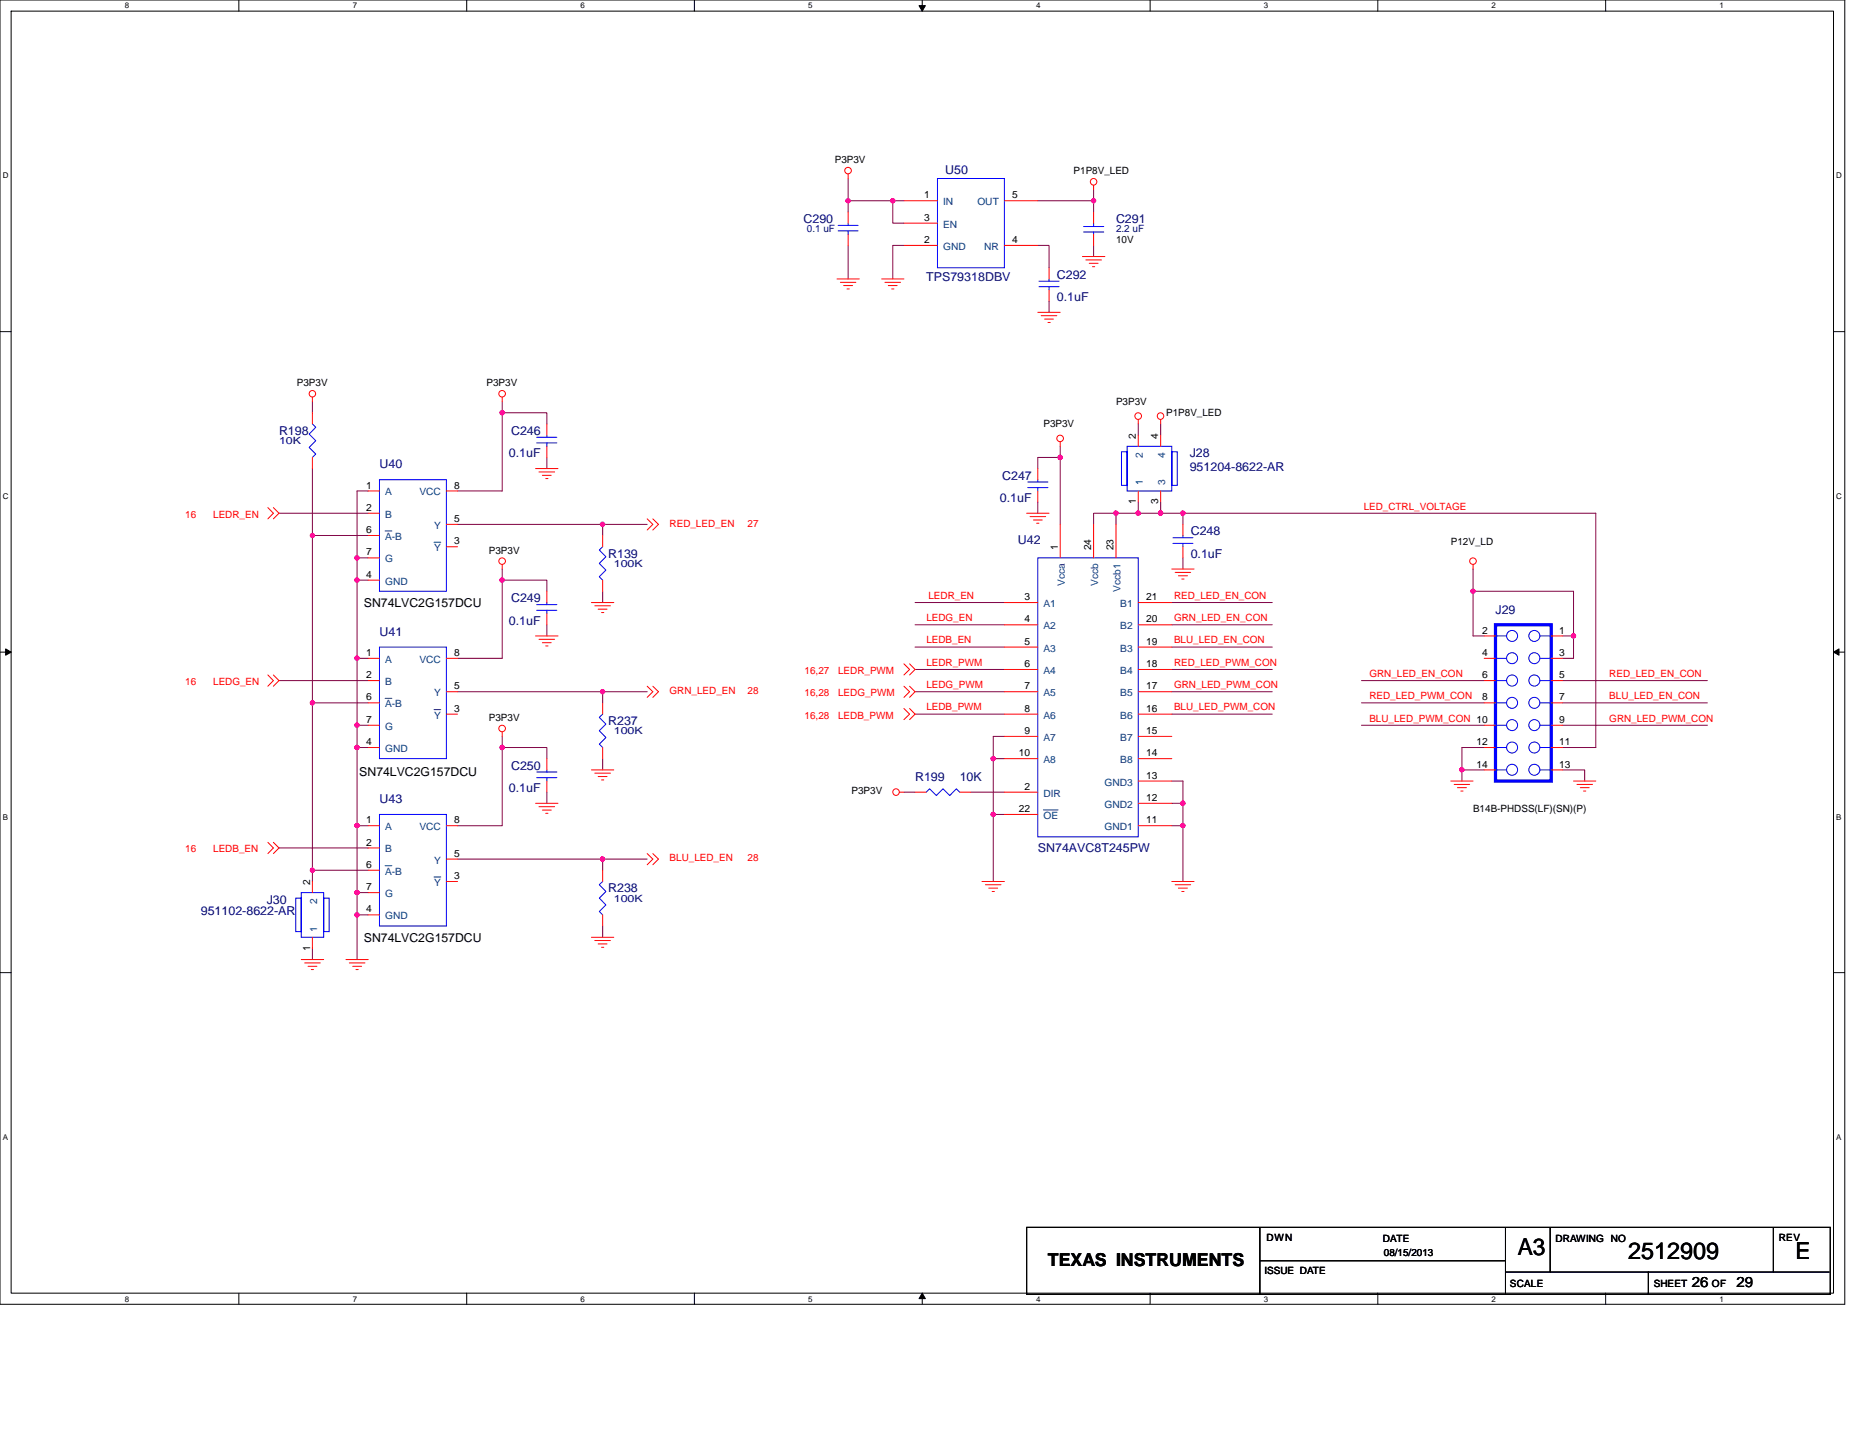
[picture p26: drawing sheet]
<svg xmlns="http://www.w3.org/2000/svg" width="279mm" height="216mm" viewBox="0 0 279 216" stroke-linecap="round" stroke-linejoin="round" font-family="sans-serif">
<defs><g id="words">
<g font-size="3.5">
<text x="228" y="188.6">A3</text>
<text x="244.6" y="189.2">2512909</text>
<text x="269.7" y="189.2">E</text>
</g>
<text font-size="2.7" x="157.4" y="190.2">TEXAS INSTRUMENTS</text>
<g font-size="2.2">
<text x="254.1" y="193.4">26</text>
<text x="260.8" y="193.4">29</text>
</g>
<g font-size="1.8" fill="#000080">
<text x="142" y="26.1">U50</text>
<text x="120.7" y="33.5">C290</text>
<text x="167.6" y="33.5">C291</text>
<text x="158.7" y="41.9">C292</text>
<text x="139.1" y="42.2">TPS79318DBV</text>
<text x="158.7" y="45.2">0.1uF</text>
<text x="41.9" y="65.3">R198</text>
<text x="76.8" y="65.3">C246</text>
<text x="57" y="70.4">U40</text>
<text x="76.4" y="68.7">0.1uF</text>
<text x="178.7" y="68.7">J28</text>
<text x="178.7" y="70.7">951204-8622-AR</text>
<text x="150.2" y="75.4">0.1uF</text>
<text x="150.5" y="72.1">C247</text>
<text x="91.4" y="83.8">R139</text>
<text x="152.9" y="81.8">U42</text>
<text x="178.9" y="80.4">C248</text>
<text x="178.9" y="83.8">0.1uF</text>
<text x="57" y="95.5">U41</text>
<text x="76.4" y="93.9">0.1uF</text>
<text x="76.8" y="90.5">C249</text>
<text x="224.6" y="92.2">J29</text>
<text x="91.4" y="108.9">R237</text>
<text x="76.4" y="119">0.1uF</text>
<text x="76.8" y="115.6">C250</text>
<text x="137.5" y="117.3">R199</text>
<text x="144.2" y="117.3">10K</text>
<text x="57" y="120.7">U43</text>
<text x="155.9" y="128">SN74AVC8T245PW</text>
<text x="30.2" y="137.4">951102-8622-AR</text>
<text x="40.1" y="135.8">J30</text>
<text x="91.4" y="134.1">R238</text>
</g>
<g font-size="1.8">
<text x="54.7" y="91.2">SN74LVC2G157DCU</text>
<text x="54" y="116.6">SN74LVC2G157DCU</text>
<text x="54.7" y="141.5">SN74LVC2G157DCU</text>
</g>
<g font-size="1.5">
<text x="125.4" y="24.5">P3P3V</text>
<text x="138.8" y="29.8">1</text>
<text x="152" y="29.8">5</text>
<text x="161.3" y="26.2">P1P8V_LED</text>
<text x="138.8" y="33.2">3</text>
<text x="138.8" y="36.5">2</text>
<text x="152" y="36.5">4</text>
<text x="167.6" y="36.6">10V</text>
<text x="44.6" y="58">P3P3V</text>
<text x="73.1" y="58">P3P3V</text>
<text x="156.7" y="64.2">P3P3V</text>
<text x="167.6" y="60.9">P3P3V</text>
<text x="170.6" y="65.9" transform="rotate(-90 170.6 65.9)">2</text>
<text x="174" y="65.9" transform="rotate(-90 174 65.9)">4</text>
<text x="175.2" y="62.5">P1P8V_LED</text>
<text x="55" y="73.4">1</text>
<text x="55" y="76.8">2</text>
<text x="68.2" y="73.4">8</text>
<text x="170.6" y="75.8" transform="rotate(-90 170.6 75.8)">1</text>
<text x="174" y="75.8" transform="rotate(-90 174 75.8)">3</text>
<text x="55" y="83.5">7</text>
<text x="55" y="80.1">6</text>
<text x="68.2" y="78.4">5</text>
<text x="68.2" y="81.8">3</text>
<text x="73.4" y="83.2">P3P3V</text>
<text x="158.9" y="82.7" transform="rotate(-90 158.9 82.7)">1</text>
<text x="163.9" y="82.7" transform="rotate(-90 163.9 82.7)">24</text>
<text x="167.3" y="82.7" transform="rotate(-90 167.3 82.7)">23</text>
<text x="217.9" y="81.8">P12V_LD</text>
<text x="55" y="86.8">4</text>
<text x="153.9" y="90.2">3</text>
<text x="153.9" y="93.5">4</text>
<text x="172.1" y="90.2">21</text>
<text x="172.1" y="93.5">20</text>
<text x="222.6" y="95.2">2</text>
<text x="234.2" y="95.2">1</text>
<text x="55" y="98.6">1</text>
<text x="55" y="101.9">2</text>
<text x="68.2" y="98.6">8</text>
<text x="153.9" y="96.9">5</text>
<text x="153.9" y="100.2">6</text>
<text x="172.1" y="96.9">19</text>
<text x="172.1" y="100.2">18</text>
<text x="222.6" y="101.9">6</text>
<text x="222.6" y="98.6">4</text>
<text x="234.2" y="98.6">3</text>
<text x="234.2" y="101.9">5</text>
<text x="55" y="105.2">6</text>
<text x="68.2" y="103.6">5</text>
<text x="68.2" y="106.9">3</text>
<text x="153.9" y="103.6">7</text>
<text x="153.9" y="106.9">8</text>
<text x="172.1" y="103.6">17</text>
<text x="172.1" y="106.9">16</text>
<text x="222.6" y="105.2">8</text>
<text x="234.2" y="105.2">7</text>
<text x="55" y="112">4</text>
<text x="55" y="108.6">7</text>
<text x="73.4" y="108.3">P3P3V</text>
<text x="153" y="113.6">10</text>
<text x="153.9" y="110.3">9</text>
<text x="172.1" y="110.3">15</text>
<text x="172.1" y="113.6">14</text>
<text x="221.8" y="112">12</text>
<text x="234.2" y="108.6">9</text>
<text x="234.2" y="112">11</text>
<text x="127.9" y="119.4">P3P3V</text>
<text x="153.9" y="118.7">2</text>
<text x="172.1" y="117">13</text>
<text x="221.8" y="115.3">14</text>
<text x="234.2" y="115.3">13</text>
<text x="55" y="123.7">1</text>
<text x="68.2" y="123.7">8</text>
<text x="153" y="122">22</text>
<text x="172.1" y="123.7">11</text>
<text x="172.1" y="120.3">12</text>
<text x="221.3" y="122">B14B-PHDSS(LF)(SN)(P)</text>
<text x="55" y="127">2</text>
<text x="55" y="130.4">6</text>
<text x="68.2" y="128.7">5</text>
<text x="46.6" y="132.9" transform="rotate(-90 46.6 132.9)">2</text>
<text x="55" y="137.1">4</text>
<text x="55" y="133.8">7</text>
<text x="68.2" y="132.1">3</text>
<text x="46.6" y="142.8" transform="rotate(-90 46.6 142.8)">1</text>
<text x="189.9" y="191.5">ISSUE DATE</text>
<text x="190.3" y="186.4">DWN</text>
<text x="207.7" y="186.6">DATE</text>
<text x="207.9" y="188.8">08/15/2013</text>
<text x="233.7" y="186.6">DRAWING</text>
<text x="242" y="186.6">NO</text>
<text x="267.2" y="186.4">REV</text>
<text x="226.8" y="193.3">SCALE</text>
<text x="248.4" y="193.3">SHEET</text>
<text x="257.2" y="193.3">OF</text>
</g>
<g font-size="1.5" fill="#000080">
<text x="121.2" y="34.9">0.1 uF</text>
<text x="167.6" y="34.9">2.2 uF</text>
<text x="41.9" y="66.7">10K</text>
<text x="92.2" y="85.2">100K</text>
<text x="92.2" y="110.3">100K</text>
<text x="92.2" y="135.5">100K</text>
</g>
<g font-size="1.5" fill="#004080">
<text x="141.7" y="30.8">IN</text>
<text x="141.7" y="34.2">EN</text>
<text x="146.8" y="30.8">OUT</text>
<text x="141.7" y="37.5">GND</text>
<text x="147.8" y="37.5">NR</text>
<text x="171.7" y="68.7" transform="rotate(-90 171.7 68.7)">2</text>
<text x="175" y="68.7" transform="rotate(-90 175 68.7)">4</text>
<text x="57.8" y="74.4">A</text>
<text x="57.8" y="77.8">B</text>
<text x="63" y="74.4">VCC</text>
<text x="171.7" y="72.9" transform="rotate(-90 171.7 72.9)">1</text>
<text x="175" y="72.9" transform="rotate(-90 175 72.9)">3</text>
<text x="57.8" y="81.1">A-B</text>
<text x="65.2" y="82.8">Y</text>
<text x="65.2" y="79.5">Y</text>
<text x="57.8" y="87.8">GND</text>
<text x="57.8" y="84.5">G</text>
<text x="160" y="88.1" transform="rotate(-90 160 88.1)">Vcca</text>
<text x="165" y="88.1" transform="rotate(-90 165 88.1)">Vccb</text>
<text x="168.3" y="88.9" transform="rotate(-90 168.3 88.9)">Vccb1</text>
<text x="156.7" y="91.2">A1</text>
<text x="156.7" y="94.6">A2</text>
<text x="168.3" y="91.2">B1</text>
<text x="168.3" y="94.6">B2</text>
<text x="57.8" y="99.6">A</text>
<text x="63" y="99.6">VCC</text>
<text x="156.7" y="97.9">A3</text>
<text x="156.7" y="101.3">A4</text>
<text x="168.3" y="97.9">B3</text>
<text x="168.3" y="101.3">B4</text>
<text x="57.8" y="102.9">B</text>
<text x="57.8" y="106.3">A-B</text>
<text x="65.2" y="108">Y</text>
<text x="65.2" y="104.6">Y</text>
<text x="156.7" y="104.6">A5</text>
<text x="156.7" y="108">A6</text>
<text x="168.3" y="104.6">B5</text>
<text x="168.3" y="108">B6</text>
<text x="57.8" y="113">GND</text>
<text x="57.8" y="109.6">G</text>
<text x="156.7" y="111.3">A7</text>
<text x="168.3" y="111.3">B7</text>
<text x="156.7" y="114.7">A8</text>
<text x="156.7" y="119.7">DIR</text>
<text x="165.9" y="118">GND3</text>
<text x="168.3" y="114.7">B8</text>
<text x="57.8" y="124.7">A</text>
<text x="63" y="124.7">VCC</text>
<text x="156.7" y="123">OE</text>
<text x="165.9" y="124.7">GND1</text>
<text x="165.9" y="121.4">GND2</text>
<text x="57.8" y="128.1">B</text>
<text x="57.8" y="131.4">A-B</text>
<text x="65.2" y="129.8">Y</text>
<text x="47.6" y="135.8" transform="rotate(-90 47.6 135.8)">2</text>
<text x="57.8" y="134.8">G</text>
<text x="65.2" y="133.1">Y</text>
<text x="47.6" y="140" transform="rotate(-90 47.6 140)">1</text>
<text x="57.8" y="138.1">GND</text>
</g>
<g font-size="1.5" fill="#f00">
<text x="27.8" y="77.8">16</text>
<text x="32" y="77.8">LEDR_EN</text>
<text x="204.9" y="76.6">LED_CTRL_VOLTAGE</text>
<text x="100.6" y="79.1">RED_LED_EN</text>
<text x="112.3" y="79.1">27</text>
<text x="139.5" y="90">LEDR_EN</text>
<text x="176.4" y="90">RED_LED_EN_CON</text>
<text x="139.1" y="93.3">LEDG_EN</text>
<text x="176.4" y="93.3">GRN_LED_EN_CON</text>
<text x="120.9" y="101.3">16,27</text>
<text x="125.9" y="101.3">LEDR_PWM</text>
<text x="139.1" y="96.7">LEDB_EN</text>
<text x="139.1" y="100">LEDR_PWM</text>
<text x="176.4" y="96.7">BLU_LED_EN_CON</text>
<text x="176.4" y="100">RED_LED_PWM_CON</text>
<text x="205.7" y="101.7">GRN_LED_EN_CON</text>
<text x="241.7" y="101.7">RED_LED_EN_CON</text>
<text x="27.8" y="102.9">16</text>
<text x="32" y="102.9">LEDG_EN</text>
<text x="100.6" y="104.3">GRN_LED_EN</text>
<text x="112.3" y="104.3">28</text>
<text x="120.9" y="104.6">16,28</text>
<text x="120.9" y="108">16,28</text>
<text x="125.9" y="104.6">LEDG_PWM</text>
<text x="125.9" y="108">LEDB_PWM</text>
<text x="139.1" y="103.4">LEDG_PWM</text>
<text x="139.1" y="106.7">LEDB_PWM</text>
<text x="176.4" y="103.4">GRN_LED_PWM_CON</text>
<text x="176.4" y="106.7">BLU_LED_PWM_CON</text>
<text x="205.7" y="105.1">RED_LED_PWM_CON</text>
<text x="241.7" y="105.1">BLU_LED_EN_CON</text>
<text x="205.7" y="108.4">BLU_LED_PWM_CON 10</text>
<text x="241.7" y="108.4">GRN_LED_PWM_CON</text>
<text x="27.8" y="128.1">16</text>
<text x="32" y="128.1">LEDB_EN</text>
<text x="100.6" y="129.4">BLU_LED_EN</text>
<text x="112.3" y="129.4">28</text>
</g>
<g font-size="1.2">
<text x="18.8" y="1.3">8</text>
<text x="53" y="1.3">7</text>
<text x="87.2" y="1.3">6</text>
<text x="121.4" y="1.3">5</text>
<text x="155.6" y="1.3">4</text>
<text x="189.9" y="1.3">3</text>
<text x="224.1" y="1.3">2</text>
<text x="258.3" y="1.3">1</text>
<text x=".4" y="26.8">D</text>
<text x="275.8" y="26.8">D</text>
<text x=".4" y="75">C</text>
<text x="275.8" y="75">C</text>
<text x=".4" y="123.1">B</text>
<text x="275.8" y="123.1">B</text>
<text x=".4" y="171.3">A</text>
<text x="275.8" y="171.3">A</text>
<text x="18.8" y="195.6">8</text>
<text x="53" y="195.6">7</text>
<text x="87.2" y="195.6">6</text>
<text x="121.4" y="195.6">5</text>
<text x="155.6" y="195.6">4</text>
<text x="189.9" y="195.6">3</text>
<text x="224.1" y="195.6">2</text>
<text x="258.3" y="195.6">1</text>
</g>
</g></defs>
<path d="M0 0h277.1v196h-277.1zM1.7 1.7h273.7v192.6h-273.7z" fill="none" stroke="#000" stroke-width=".15"/>
<g fill="#fff">
<path d="M18.8 .2h.6v1.3h-.6z"/>
<path d="M18.8 194.5h.6v1.3h-.6z"/>
</g>
<path d="M35.9 0v1.7M35.9 194.3v1.7" fill="none" stroke="#000" stroke-width=".15"/>
<g fill="#fff">
<path d="M53 .2h.6v1.3h-.6z"/>
<path d="M53 194.5h.6v1.3h-.6z"/>
</g>
<path d="M70.1 0v1.7M70.1 194.3v1.7" fill="none" stroke="#000" stroke-width=".15"/>
<g fill="#fff">
<path d="M87.2 .2h.7v1.3h-.7z"/>
<path d="M87.2 194.5h.7v1.3h-.7z"/>
</g>
<path d="M104.3 0v1.7M104.3 194.3v1.7" fill="none" stroke="#000" stroke-width=".15"/>
<g fill="#fff">
<path d="M121.4 .2h.7v1.3h-.7z"/>
<path d="M121.4 194.5h.7v1.3h-.7z"/>
</g>
<path d="M138.5 0v1.7M138.5 194.3v1.7" fill="none" stroke="#000" stroke-width=".15"/>
<path d="M138 .8h1l-.5 .9zM138.5 194.3l.5 .8h-1z" fill="#000" stroke="#000" stroke-width=".15"/>
<g fill="#fff">
<path d="M155.6 .2h.7v1.3h-.7z"/>
<path d="M155.6 194.5h.7v1.3h-.7z"/>
</g>
<path d="M172.8 0v1.7M172.8 194.3v1.7" fill="none" stroke="#000" stroke-width=".15"/>
<g fill="#fff">
<path d="M189.9 .2h.6v1.3h-.6z"/>
<path d="M189.9 194.5h.6v1.3h-.6z"/>
</g>
<path d="M207 0v1.7M207 194.3v1.7" fill="none" stroke="#000" stroke-width=".15"/>
<g fill="#fff">
<path d="M224.1 .2h.6v1.3h-.6z"/>
<path d="M224.1 194.5h.6v1.3h-.6z"/>
</g>
<path d="M241.2 0v1.7M241.2 194.3v1.7" fill="none" stroke="#000" stroke-width=".15"/>
<g fill="#fff">
<path d="M258.3 .2h.7v1.3h-.7z"/>
<path d="M258.3 194.5h.7v1.3h-.7z"/>
<path d="M.4 25.7h.9v1.4h-.9z"/>
<path d="M275.8 25.7h.9v1.4h-.9z"/>
<path d="M.4 73.9h.9v1.3h-.9z"/>
<path d="M275.8 73.9h.9v1.3h-.9z"/>
</g>
<path d="M0 49.8h1.7M275.4 49.8h1.7" fill="none" stroke="#000" stroke-width=".15"/>
<g fill="#fff">
<path d="M.4 122h.8v1.4h-.8z"/>
<path d="M275.8 122h.8v1.4h-.8z"/>
</g>
<path d="M0 98h1.7M275.4 98h1.7" fill="none" stroke="#000" stroke-width=".15"/>
<path d="M.8 97.5l.9 .5-.9 .4zM275.4 98l.8-.5v.9z" fill="#000" stroke="#000" stroke-width=".15"/>
<g fill="#fff">
<path d="M.4 170.2h.8v1.3h-.8z"/>
<path d="M275.8 170.2h.8v1.3h-.8z"/>
</g>
<path d="M0 146.1h1.7M275.4 146.1h1.7M154.2 184.4h120.7v10.1h-120.7zM189.3 184.4v10.1M189.3 189.4h36.8M226.1 184.4v10.1M226.1 191.1h6.8M232.9 184.4v6.7h41.9M247.6 191.1v3.4M266.4 184.4v6.7" fill="none" stroke="#000" stroke-width=".15"/>
<g fill="none" stroke="#800040" stroke-width=".15">
<path d="M127.4 30.2h6.7M127.4 36.9v5M127.4 30.2v1.7M127.4 26.8v3.4M134.1 30.2h1.7M134.1 30.2v3.3h1.7M135.8 36.9h-1.7v5M155.9 30.2h8.4v1.7M155.9 36.9h1.7v3.3M164.3 36.9v1.6M164.3 28.5v1.7M157.6 45.3v1.6"/>
<path d="M41.9 77.1h13.4M46.9 60.3v1.7M46.9 70.4v10.1M55.3 73.8h-1.7v10M68.7 78.8h21.8M75.4 62v11.8h-6.7M75.4 60.3v1.7h6.7v1.7M82.1 68.7v1.7M90.5 78.8h6.7M90.5 78.8v1.7M155.9 75.4v1.7M159.3 68.7h-3.4v1.7"/>
<path d="M159.3 68.7v10.1M159.3 67.1v1.6M167.6 77.1h-3.3v1.7M167.6 77.1v1.7M167.6 77.1h3.4M171 63.7v1.7M171 75.4v1.7M171 77.1h3.3M174.3 77.1h3.4M174.3 63.7v1.7M174.3 75.4v1.7M177.7 77.1v1.7"/>
<path d="M177.7 77.1h62v35.2h-5M46.9 80.5h8.4M46.9 80.5v25.1M53.6 83.8v3.4M53.6 98.9v10.1M53.6 87.2v11.7h1.7M53.6 83.8h1.7M53.6 87.2h1.7M75.4 87.2v11.7h-6.7M75.4 85.5v1.7h6.7v1.6M82.1 93.9v1.6M90.5 88.8v1.7"/>
<path d="M137.5 93.9h13.4M137.5 97.2h13.4M137.5 90.5h13.4M176 90.5h15.1M176 97.2h15.1M176 93.9h15.1M177.7 83.8v1.7M221.3 88.8v6.7h1.6M221.3 85.5v3.3M221.3 88.8h15.1v6.7M234.7 95.5h1.7M236.4 95.5v3.4h-1.7"/>
<path d="M41.9 102.3h13.4M46.9 105.6h8.4M46.9 105.6v25.1M53.6 109v3.3M53.6 112.3v11.8h1.7M53.6 109h1.7M53.6 112.3h1.7M68.7 103.9h21.8M75.4 112.3v11.8h-6.7M75.4 110.6v1.7h6.7v1.7M82.1 119v1.7M90.5 103.9h6.7"/>
<path d="M90.5 114v1.7M90.5 103.9v1.7M135.8 119h1.7M137.5 100.6h13.4M137.5 103.9h13.4M137.5 107.3h13.4M145.8 119h5.1M149.2 114h1.7M149.2 114v8.4M150.9 110.6h-1.7v3.4M176 100.6h15.1M176 103.9h15.1"/>
<path d="M176 107.3h15.1M176 117.3h1.7v3.4M204.5 105.6h18.4M204.5 109h18.4M204.5 102.3h18.4M219.6 115.7h3.3M219.6 115.7v1.6M222.9 112.3h-3.3v3.4M234.7 115.7h3.3v1.6M234.7 109h21.8M234.7 102.3h21.8M234.7 105.6h21.8"/>
<path d="M41.9 127.4h13.4M46.9 130.7h8.4M46.9 130.7v1.7M53.6 134.1v3.4M53.6 137.5v6.7M53.6 124.1v10M53.6 134.1h1.7M53.6 137.5h1.7M68.7 129.1h21.8M90.5 129.1h6.7M90.5 139.1v1.7M90.5 129.1v1.6"/>
<path d="M149.2 122.4v10M149.2 122.4h1.7M176 124.1h1.7M176 120.7h1.7M177.7 124.1v8.3M177.7 120.7v3.4M46.9 142.5v1.7"/>
</g>
<g fill="#f0f" stroke="#f0f" stroke-width=".15">
<circle cx="167.6" cy="77.1" r=".33"/>
<circle cx="177.7" cy="124" r=".33"/>
<circle cx="177.7" cy="120.7" r=".33"/>
<circle cx="159.2" cy="68.7" r=".33"/>
<circle cx="174.3" cy="77.1" r=".32"/>
<circle cx="177.7" cy="77.1" r=".33"/>
<circle cx="149.2" cy="122.4" r=".32"/>
<circle cx="149.2" cy="114" r=".32"/>
<circle cx="221.3" cy="88.8" r=".33"/>
<circle cx="236.4" cy="95.5" r=".33"/>
<circle cx="219.6" cy="115.7" r=".33"/>
<circle cx="46.9" cy="80.5" r=".32"/>
<circle cx="53.6" cy="87.2" r=".33"/>
<circle cx="53.6" cy="112.3" r=".33"/>
<circle cx="46.9" cy="130.7" r=".32"/>
<circle cx="46.9" cy="105.6" r=".32"/>
<circle cx="75.4" cy="62" r=".33"/>
<circle cx="75.4" cy="87.2" r=".33"/>
<circle cx="75.4" cy="112.3" r=".33"/>
<circle cx="53.6" cy="83.8" r=".33"/>
<circle cx="53.6" cy="98.9" r=".33"/>
<circle cx="53.6" cy="109" r=".33"/>
<circle cx="53.6" cy="134.1" r=".33"/>
<circle cx="53.6" cy="137.4" r=".33"/>
<circle cx="53.6" cy="124" r=".33"/>
<circle cx="134.1" cy="30.2" r=".33"/>
<circle cx="127.4" cy="30.2" r=".33"/>
<circle cx="164.3" cy="30.2" r=".32"/>
<circle cx="90.5" cy="78.8" r=".32"/>
<circle cx="90.5" cy="103.9" r=".32"/>
<circle cx="90.5" cy="129.1" r=".32"/>
<circle cx="171" cy="77.1" r=".33"/>
</g>
<g fill="none" stroke="#f00" stroke-width=".15">
<path d="M127.4 26.1v.7M127.4 31.9v1.6M127.4 35.2v1.7M135.8 30.2h5M135.8 36.9h5M135.8 33.5h5M150.9 30.2h5M150.9 36.9h5M162.6 38.5h3.4M163.1 39.1h2.4M163.6 39.6h1.4M164.3 35.2v1.7"/>
<path d="M164.3 31.9v1.6M164.3 27.8v.7M46.9 59.7v.6M75.4 59.7v.6M125.7 41.9h3.4M126.2 42.4h2.4M126.7 42.9h1.4M127.2 43.4h.4M132.4 41.9h3.4M132.9 42.4h2.4M133.4 42.9h1.4M133.9 43.4h.4"/>
<path d="M155.9 46.9h3.4M156.4 47.4h2.4M156.9 47.9h1.3M157.4 48.5h.4M157.6 40.2v1.7M157.6 43.6v1.7M164.1 40.1h.3M40.2 76.3l.9 .8-.9 .9M41.1 76.3l.8 .8-.8 .9M46.9 62v1.7M46.9 68.7v1.7M55.3 73.8h1.7"/>
<path d="M55.3 77.1h1.7M67.1 73.8h1.6M67.1 78.8h1.6M80.5 70.4h3.3M81 70.9h2.3M81.5 71.4h1.3M82 71.9h.3M82.1 63.7v1.7M82.1 67.1v1.6M97.2 78l.9 .8-.9 .8M98.1 78l.8 .8-.8 .8M154.2 77.1h3.4"/>
<path d="M154.7 77.6h2.4M155.2 78.1h1.4M155.7 78.6h.4M155.9 70.4v1.7M155.9 73.8v1.6M159.3 78.8v5M159.3 66.4v.7M164.3 78.8v5M167.6 78.8v5M171 63v.7M171 73.8v1.6M171 65.4v1.7"/>
<path d="M174.3 63v.7M174.3 73.8v1.6M174.3 65.4v1.7M177.7 78.8v1.7M55.3 98.9h1.7M55.3 87.2h1.7M55.3 83.8h1.7M55.3 80.5h1.7M67.1 98.9h1.6M67.1 82.1h1.6M75.4 84.8v.7M80.5 95.5h3.3"/>
<path d="M81 96.1h2.3M81.5 96.6h1.3M82 97h.3M82.1 88.8v1.7M82.1 92.2v1.7M88.8 90.5h3.4M89.3 91h2.4M89.9 91.5h1.3M90.4 92h.3M90.5 80.5v1.6M90.5 87.2v1.6M135.8 99.7l.8 .9-.8 .8"/>
<path d="M136.6 99.7l.9 .9-.9 .8M150.9 90.5h5M150.9 93.9h5M150.9 97.2h5M171 90.5h5M171 93.9h5M171 97.2h5M176 85.5h3.4M176.5 86h2.4M177 86.5h1.4M177.5 87h.4M177.7 82.1v1.7"/>
<path d="M221.3 84.8v.7M222.9 95.5h1.7M222.9 98.9h1.7M233 95.5h1.7M233 98.9h1.7M40.2 101.4l.9 .9-.9 .8M41.1 101.4l.8 .9-.8 .8M55.3 112.3h1.7M55.3 102.3h1.7M55.3 109h1.7M55.3 105.6h1.7M67.1 107.3h1.6"/>
<path d="M67.1 103.9h1.6M75.4 110v.6M82.1 114v1.7M82.1 117.3v1.7M88.8 115.7h3.4M89.3 116.2h2.4M89.9 116.7h1.3M90.4 117.2h.3M90.5 105.6v1.7M90.5 112.3v1.7M97.2 103.1l.9 .8-.9 .9M98.1 103.1l.8 .8-.8 .9"/>
<path d="M135.1 119h.7M135.8 103.1l.8 .8-.8 .9M135.8 106.4l.8 .9-.8 .8M136.6 103.1l.9 .8-.9 .9M136.6 106.4l.9 .9-.9 .8M137.5 119h1.6M144.2 119h1.6M150.9 100.6h5M150.9 103.9h5M150.9 107.3h5M150.9 110.6h5M150.9 114h5"/>
<path d="M150.9 119h5M171 100.6h5M171 103.9h5M171 107.3h5M171 110.6h5M171 114h5M171 117.3h5M217.9 117.3h3.4M218.4 117.9h2.4M218.9 118.3h1.4M219.4 118.9h.4M222.9 102.3h1.7"/>
<path d="M222.9 105.6h1.7M222.9 109h1.7M222.9 112.3h1.7M222.9 115.7h1.7M233 102.3h1.7M233 105.6h1.7M233 109h1.7M233 112.3h1.7M233 115.7h1.7M236.4 117.3h3.3M236.9 117.9h2.3M237.4 118.3h1.3"/>
<path d="M237.9 118.9h.3M40.2 126.6l.9 .8-.9 .8M41.1 126.6l.8 .8-.8 .8M46.9 132.4v1.7M55.3 137.5h1.7M55.3 124.1h1.7M55.3 127.4h1.7M55.3 134.1h1.7M55.3 130.7h1.7M67.1 124.1h1.6M67.1 132.4h1.6M67.1 129.1h1.6"/>
<path d="M80.5 120.7h3.3M81 121.2h2.3M81.5 121.7h1.3M82 122.2h.3M90.5 130.7v1.7M90.5 137.5v1.6M97.2 128.2l.9 .9-.9 .8M98.1 128.2l.8 .9-.8 .8M147.5 132.4h3.4M148 132.9h2.4M148.5 133.4h1.4M149 133.9h.4"/>
<path d="M150.9 122.4h5M171 124.1h5M171 120.7h5M176 132.4h3.4M176.5 132.9h2.4M177 133.4h1.4M177.5 133.9h.4M45.3 144.2h3.3M45.8 144.7h2.3M46.3 145.2h1.3M46.8 145.7h.3M46.9 140.8v1.7"/>
<path d="M52 144.2h3.3M52.5 144.7h2.3M53 145.2h1.3M53.5 145.7h.3M88.8 140.8h3.4M89.3 141.3h2.4M89.9 141.8h1.3M90.4 142.3h.3"/>
<circle cx="127.4" cy="25.6" r=".49"/>
<circle cx="164.3" cy="27.3" r=".49"/>
<circle cx="46.9" cy="59.2" r=".49"/>
<circle cx="75.4" cy="59.2" r=".49"/>
<circle cx="159.3" cy="65.9" r=".49"/>
<circle cx="171" cy="62.5" r=".5"/>
<circle cx="174.3" cy="62.5" r=".49"/>
<circle cx="75.4" cy="84.3" r=".49"/>
<circle cx="221.3" cy="84.3" r=".49"/>
<circle cx="75.4" cy="109.5" r=".49"/>
<circle cx="134.6" cy="119" r=".49"/>
</g>
<g fill="none" stroke="#00f" stroke-width=".15">
<path d="M125.9 34.7h3M125.9 33.9h3M127.4 33.5v.4M127.4 34.7v.5M140.8 26.8h10.1v13.4h-10.1zM162.8 34h3M162.8 34.9h3M164.3 34.9v.3M164.3 33.5v.5M156.1 43.1h3M156.1 42.2h3M157.6 41.9v.3"/>
<path d="M157.6 43.1v.5M46.9 63.7l.5 .5-1 1 1 1-1 1 1 1-.5 .5M57 72.1h10.1v16.7h-10.1zM80.6 66.5h3.1M80.6 65.7h3.1M82.1 65.4v.3M82.1 66.5v.6M154.4 73.3h3M154.4 72.4h3M155.9 72.1v.3M155.9 73.3v.5M168.5 67.9h.8v5h-.8z"/>
<path d="M169.3 67.1h6.7v6.7h-6.7zM176 67.9h.8v5h-.8zM57 97.2h10.1v16.8h-10.1zM80.6 91.7h3.1M80.6 90.8h3.1M82.1 90.5v.3M82.1 91.7v.5M90.5 82.1l-.5 .5 1 1.1-1 .9 1 1.1-1 1 .5 .5M155.9 83.8h15.1v41.9h-15.1zM176.2 81.6h3M176.2 80.8h3M177.7 80.5v.3"/>
<path d="M177.7 81.6v.5M224.6 98.9h1.7M224.6 95.5h1.7M231.3 95.5h1.7M231.3 98.9h1.7M80.6 116.8h3.1M80.6 116h3.1M82.1 115.7v.3M82.1 116.8v.5M90.5 107.3l-.5 .5 1 1-1 1 1 1-1 1 .5 .5M139.1 119l.5-.5 1.1 1 .9-1 1.1 1 1-1 .5 .5M224.6 109h1.7"/>
<path d="M224.6 115.7h1.7M224.6 112.3h1.7M224.6 102.3h1.7M224.6 105.6h1.7M231.3 115.7h1.7M231.3 112.3h1.7M231.3 109h1.7M231.3 102.3h1.7M231.3 105.6h1.7M44.4 134.9h.9v5.1h-.9zM45.3 134.1h3.3v6.7h-3.3zM48.6 134.9h.8v5.1h-.8z"/>
<path d="M57 122.4h10.1v16.7h-10.1zM90.5 132.4l-.5 .5 1 1-1 1 1 1.1-1 .9 .5 .6"/>
<circle cx="227.1" cy="95.5" r=".83"/>
<circle cx="227.1" cy="98.9" r=".83"/>
<circle cx="230.5" cy="95.5" r=".83"/>
<circle cx="230.5" cy="98.9" r=".83"/>
<circle cx="227.1" cy="102.2" r=".83"/>
<circle cx="227.1" cy="112.3" r=".83"/>
<circle cx="227.1" cy="105.6" r=".83"/>
<circle cx="227.1" cy="108.9" r=".83"/>
<circle cx="227.1" cy="115.7" r=".83"/>
<circle cx="230.5" cy="102.2" r=".83"/>
<circle cx="230.5" cy="105.6" r=".83"/>
<circle cx="230.5" cy="108.9" r=".83"/>
<circle cx="230.5" cy="115.7" r=".83"/>
<circle cx="230.5" cy="112.3" r=".83"/>
</g>
<path d="M57.8 79.8h1.1M65.2 81.5h1M57.8 104.9h1.1M65.2 106.6h1M57.8 130.1h1.1M65.2 131.8h1M156.7 121.7h2.2" fill="none" stroke="#004080" stroke-width=".15"/>
<path d="M224.6 93.9h8.4v23.4h-8.4z" fill="none" stroke="#00f" stroke-width=".49"/>
<use href="#words"/>
</svg>
